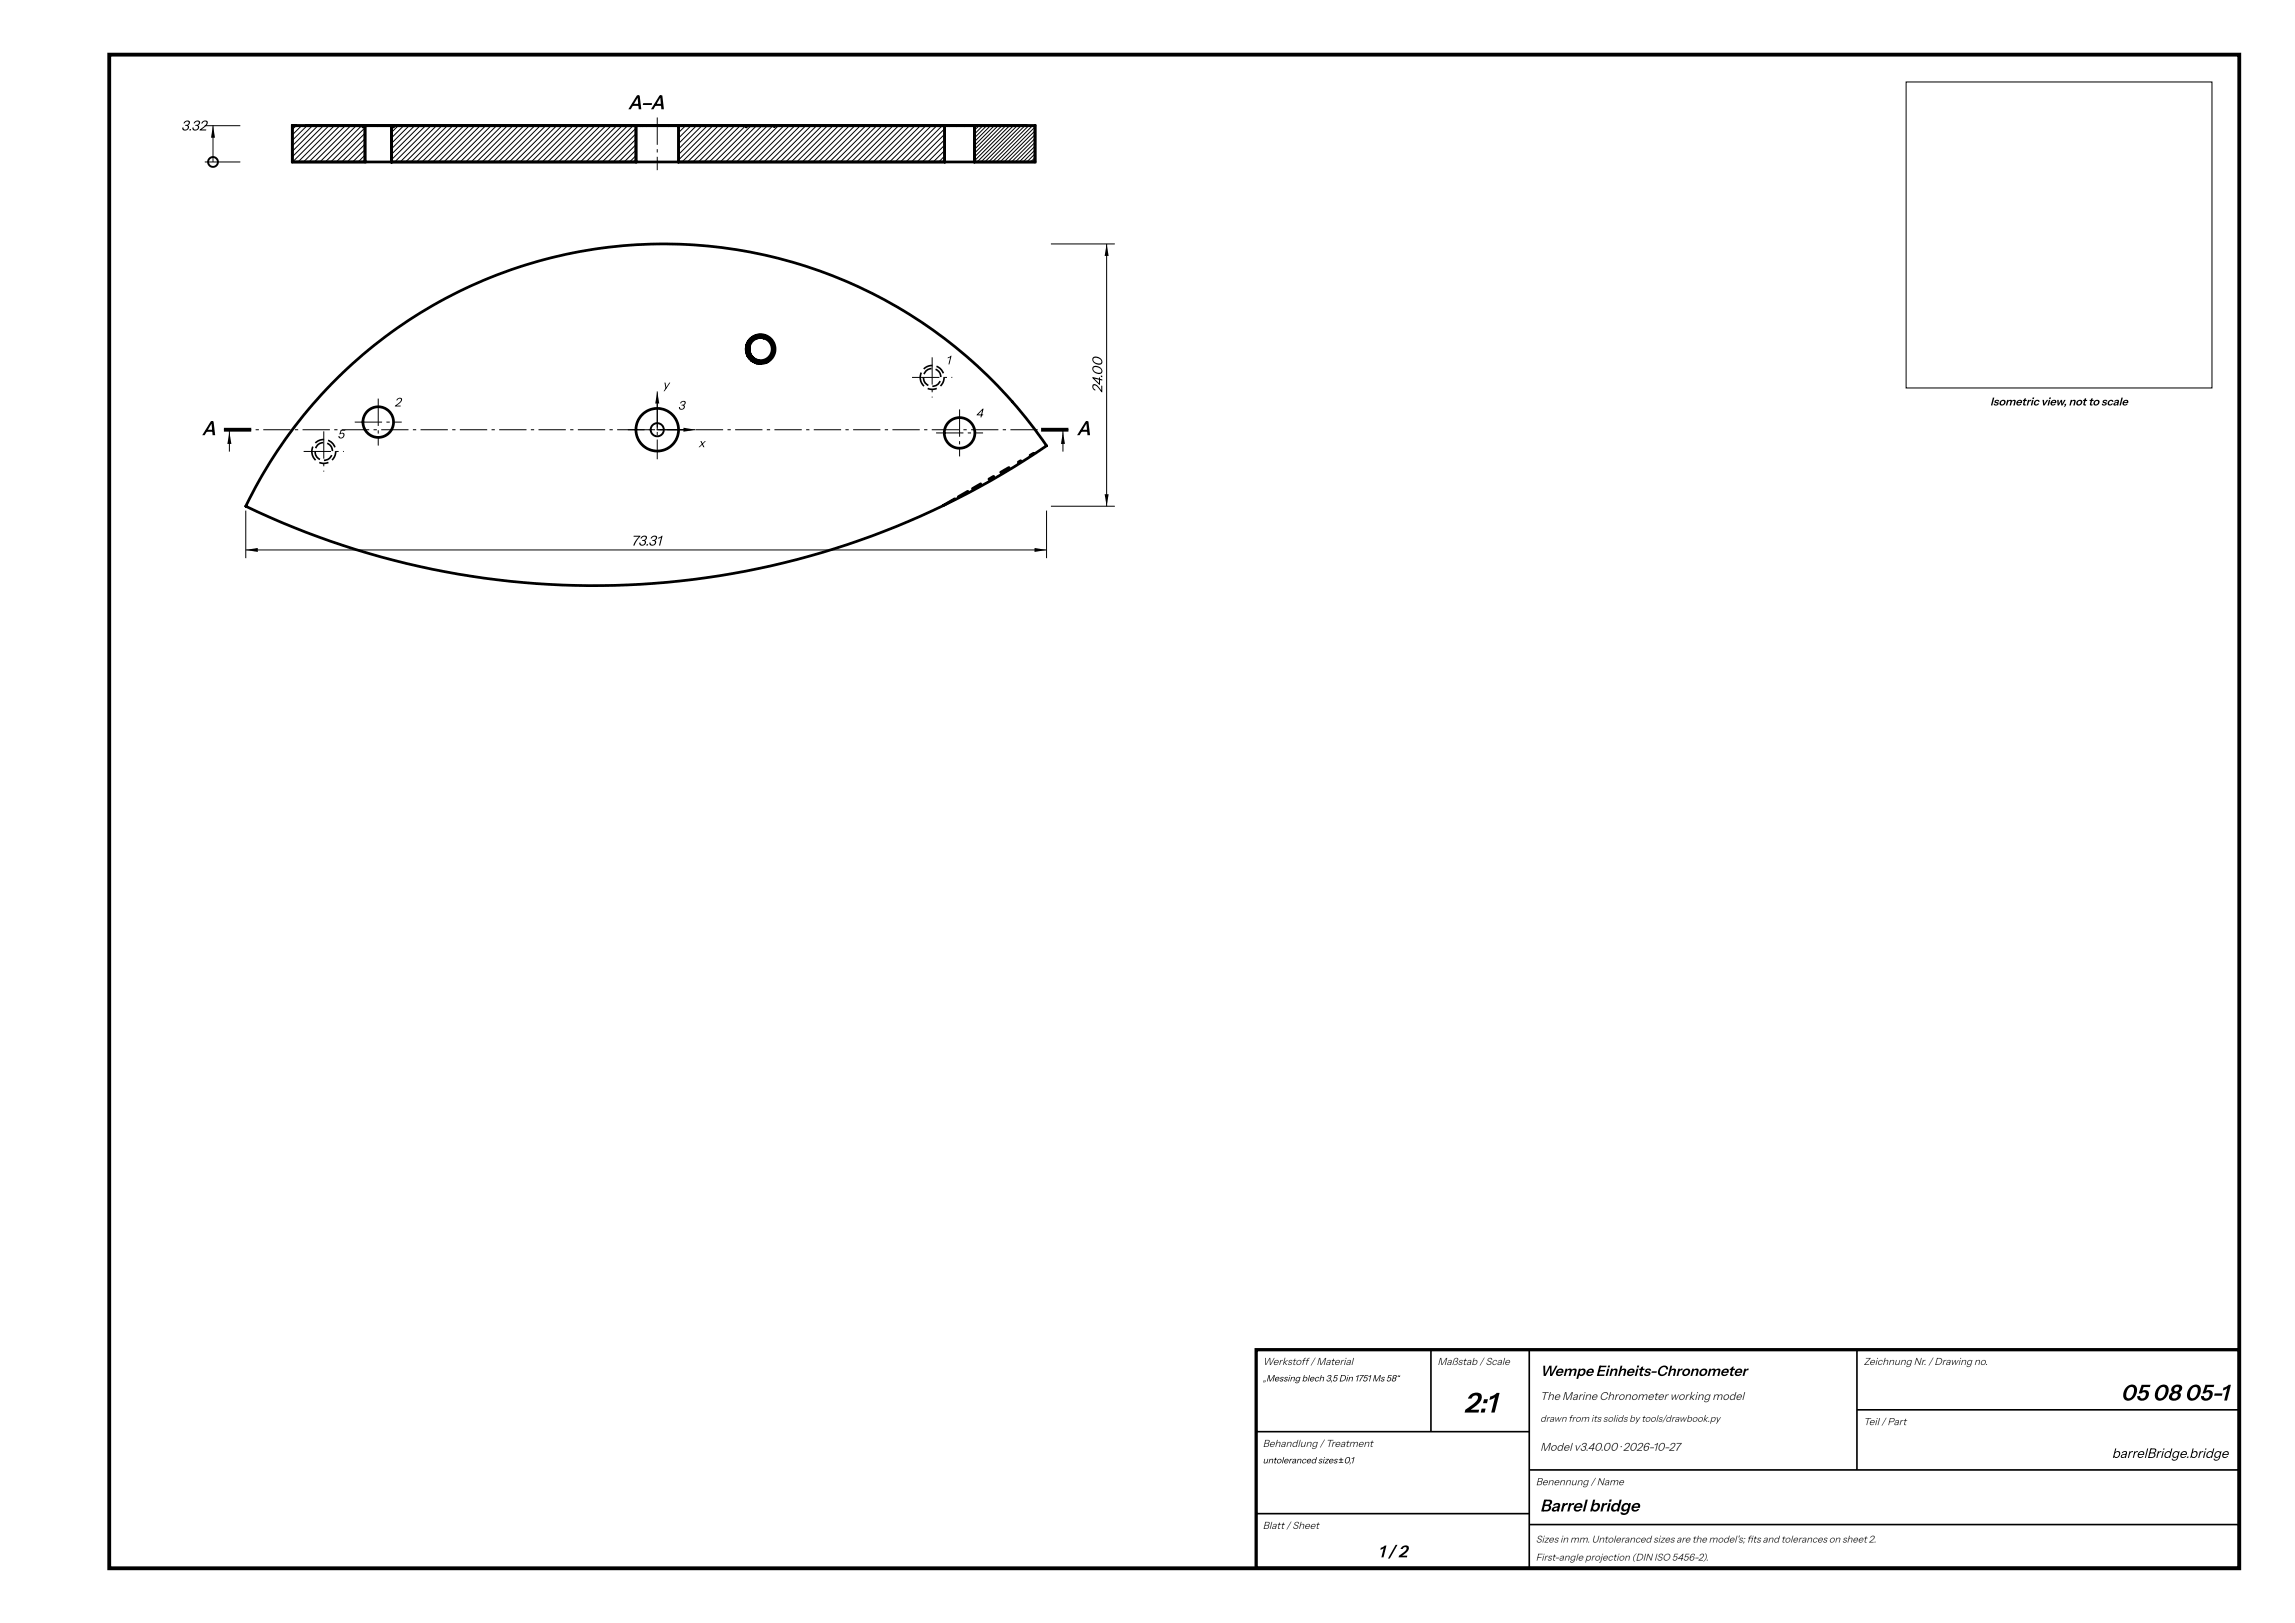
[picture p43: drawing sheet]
<svg xmlns="http://www.w3.org/2000/svg" width="420mm" height="297mm" viewBox="0 0 420 297" stroke-linecap="round" stroke-linejoin="round" font-family="sans-serif">
<defs><g id="words">
<text font-size="5.2" x="268" y="258.5">2:1</text>
<g font-size="4.1">
<text x="388.3" y="256.3">05</text>
<text x="394.1" y="256.3">08</text>
<text x="400" y="256.3">05-1</text>
</g>
<g font-size="3.6">
<text x="114.9" y="20">A–A</text>
<text x="36.9" y="79.6">A</text>
<text x="197.1" y="79.6">A</text>
</g>
<g font-size="3.1">
<text x="282" y="276.6">Barrel bridge</text>
<text x="252.3" y="285">1 / 2</text>
</g>
<text font-size="2.7" x="282" y="251.8">Wempe Einheits-Chronometer</text>
<g font-size="2.6">
<text x="33.1" y="23.9">3.32</text>
<text x="201.8" y="71.9" transform="rotate(-90 201.8 71.9)">24.00</text>
<text x="115.5" y="99.8">73.31</text>
</g>
<text font-size="2.5" x="386.7" y="266.8">barrelBridge.bridge</text>
<g font-size="2.3">
<text x="121.3" y="71.1">y</text>
<text x="173.2" y="66.7">1</text>
<text x="72.2" y="74.4">2</text>
<text x="124.1" y="75">3</text>
<text x="178.6" y="76.4">4</text>
<text x="61.8" y="80.2">5</text>
<text x="127.8" y="81.8">x</text>
</g>
<text font-size="2.1" x="364.4" y="74.2">Isometric view, not to scale</text>
<g font-size="2.1" fill="#333">
<text x="282" y="256.2">The Marine Chronometer working model</text>
<text x="282" y="265.5">Model v3.40.00 · 2026-10-27</text>
</g>
<g font-size="1.9" fill="#333">
<text x="231.2" y="249.8">Werkstoff / Material</text>
<text x="263.2" y="249.8">Maßstab / Scale</text>
<text x="341.2" y="249.8">Zeichnung Nr. / Drawing no.</text>
<text x="341.2" y="260.8">Teil / Part</text>
<text x="231.2" y="264.8">Behandlung / Treatment</text>
<text x="281.2" y="271.8">Benennung / Name</text>
<text x="231.2" y="279.8">Blatt / Sheet</text>
</g>
<g font-size="1.8" fill="#333">
<text x="282" y="260.2">drawn from its solids by tools/drawbook.py</text>
<text x="281.2" y="282.3">Sizes in mm. Untoleranced sizes are the model's; fts and tolerances on sheet 2.</text>
<text x="281.2" y="285.6">First-angle projection (DIN ISO 5456-2).</text>
<text x="319.8" y="282.3">i</text>
</g>
<g font-size="1.6">
<text x="231.2" y="252.8">„Messing blech 3,5 Din 1751 Ms 58“</text>
<text x="231.2" y="267.8">untoleranced sizes ±0,1</text>
</g>
</g></defs>
<g fill="none" stroke="#000" stroke-width=".5">
<path d="M53.5 23h13.3v6.6h-13.3zM66.5 23v.2M66.8 23v6.6h-13.3v-6.6h136v6.6h-122.6M71.7 23h44.7v6.6h-44.7zM71.7 23v6.6M72.1 23v.2M116.5 23v6.6M124.2 23h48.8v6.6h-48.8zM124.2 23v6.6M136.6 23v.2M141.9 23l-.1 .2M173 23v6.6"/>
<path d="M178.4 23h11.1v6.6h-11.1zM178.4 23v6.6M61.4 69.6a85 85 0 0 1 130.2 12l-8.1 5.1-8.4 4.7-8.8 4-8.9 3.5-9.2 2.9-9.4 2.3-9.4 1.6-9.6 1.1-9.6 .4-9.6-.3-9.6-.8-9.5-1.5-9.4-2.1-9.3-2.7-9-3.3-8.8-3.9a85 85 0 0 1 16.4-23zM136.8 62.9a2.64 2.64 0 0 0 .2 2.3M136.8 62.9a2.79 2.79 0 0 0 .2 2.3M136.8 62.9a2.64 2.64 0 0 1 4.7-.5 2.64 2.64 0 0 1-2.2 4.1l-.8-.1M136.8 62.9a2.48 2.48 0 0 1 4-1 2.48 2.48 0 0 1-.5 4.1 2.28 2.28 0 0 1-3.2-2.2M137 65.2l.6 .7M137.2 63.4l-.1 .4M137.2 63.4l-.1 .1M137.6 65.9l.9 .5M139.5 61.8a2.12 2.12 0 0 1 1.4 3.4 2.12 2.12 0 0 1-3.6-.6l-.2-.8"/>
<path d="M139.5 61.8h-.9M139.5 61.8a2.12 2.12 0 0 0-2.3 1.6M174.8 91.3l-2.1 1.2M177.2 89.9l-1.7 1M179.6 88.5l-1.5 .9M181.9 87.2l-.8 .5M184.7 85.6l-1.5 .8M186.9 84.3l-.4 .3M189.3 82.9l-.7 .4"/>
<circle cx="69.3" cy="77.2" r="2.8"/>
<circle cx="120.3" cy="78.6" r="3.9"/>
<circle cx="175.7" cy="79.2" r="2.8"/>
</g>
<g fill="none" stroke="#000" stroke-width=".18">
<path d="M349 15h56v56h-56zM37.5 29.6h6.5M37.5 23h6.5M39 23v6.6M54.2 23l-.7 .7M55.2 23l-1.7 1.7M56.2 23l-2.7 2.7M57.2 23l-3.7 3.7M58.2 23l-4.7 4.7M59.2 23l-5.7 5.7M60.2 23l-6.6 6.6M61.2 23l-6.6 6.6"/>
<path d="M62.2 23l-6.6 6.6M63.2 23l-6.6 6.6M64.2 23l-6.6 6.6M65.2 23l-6.6 6.6M66.2 23l-6.6 6.6M66.8 23.4l-6.2 6.2M66.8 24.4l-5.2 5.2M66.8 25.4l-4.2 4.2M66.8 26.4l-3.2 3.2M66.8 27.4l-2.2 2.2M66.8 28.4l-1.2 1.2M66.8 29.4l-.2 .2"/>
<path d="M71.9 23l-.2 .2M72.9 23l-1.2 1.2M73.9 23l-2.2 2.2M74.9 23l-3.2 3.2M75.9 23l-4.2 4.2M76.9 23l-5.2 5.2M77.9 23l-6.2 6.2M78.9 23l-6.6 6.6M79.9 23l-6.6 6.6M80.9 23l-6.6 6.6M81.9 23l-6.6 6.6M82.9 23l-6.6 6.6"/>
<path d="M83.9 23l-6.6 6.6M84.9 23l-6.6 6.6M85.9 23l-6.6 6.6M86.9 23l-6.6 6.6M87.9 23l-6.6 6.6M88.9 23l-6.6 6.6M89.9 23l-6.6 6.6M90.9 23l-6.6 6.6M91.9 23l-6.6 6.6M92.9 23l-6.6 6.6M93.9 23l-6.6 6.6M94.9 23l-6.6 6.6"/>
<path d="M95.9 23l-6.6 6.6M96.9 23l-6.6 6.6M97.9 23l-6.6 6.6M98.9 23l-6.6 6.6M99.9 23l-6.6 6.6M100.9 23l-6.6 6.6M101.9 23l-6.6 6.6M102.9 23l-6.6 6.6M103.9 23l-6.6 6.6M104.9 23l-6.6 6.6M105.9 23l-6.6 6.6M106.9 23l-6.6 6.6"/>
<path d="M107.9 23l-6.6 6.6M108.9 23l-6.6 6.6M109.9 23l-6.6 6.6M110.9 23l-6.6 6.6M111.9 23l-6.6 6.6M112.9 23l-6.6 6.6M113.9 23l-6.6 6.6M114.9 23l-6.6 6.6M115.9 23l-6.6 6.6M116.4 23.5l-6.1 6.1M116.4 24.5l-5.1 5.1M116.4 25.5l-4.1 4.1"/>
<path d="M116.4 26.5l-3.1 3.1M116.4 27.5l-2.1 2.1M116.4 28.5l-1.1 1.1M116.4 29.5l-.1 .1M124.5 23l-.3 .3M125.5 23l-1.3 1.3M126.5 23l-2.3 2.3M127.5 23l-3.3 3.3M128.5 23l-4.3 4.3M129.5 23l-5.3 5.3M130.5 23l-6.3 6.3M131.5 23l-6.6 6.6"/>
<path d="M132.5 23l-6.6 6.6M133.5 23l-6.6 6.6M134.5 23l-6.6 6.6M135.5 23l-6.6 6.6M136.5 23l-6.6 6.6M137.5 23l-6.6 6.6M138.5 23l-6.6 6.6M139.5 23l-6.6 6.6M140.5 23l-6.6 6.6M141.5 23l-6.6 6.6M142.5 23l-6.6 6.6M143.5 23l-6.6 6.6"/>
<path d="M144.5 23l-6.6 6.6M145.5 23l-6.6 6.6M146.5 23l-6.6 6.6M147.5 23l-6.6 6.6M148.5 23l-6.6 6.6M149.5 23l-6.6 6.6M150.5 23l-6.6 6.6M151.5 23l-6.6 6.6M152.5 23l-6.6 6.6M153.5 23l-6.6 6.6M154.5 23l-6.6 6.6M155.5 23l-6.6 6.6"/>
<path d="M156.5 23l-6.6 6.6M157.5 23l-6.6 6.6M158.5 23l-6.6 6.6M159.5 23l-6.6 6.6M160.5 23l-6.6 6.6M161.5 23l-6.6 6.6M162.5 23l-6.6 6.6M163.5 23l-6.6 6.6M164.5 23l-6.6 6.6M165.5 23l-6.6 6.6M166.5 23l-6.6 6.6M167.5 23l-6.6 6.6"/>
<path d="M168.5 23l-6.6 6.6M169.5 23l-6.6 6.6M170.5 23l-6.6 6.6M171.5 23l-6.6 6.6M172.5 23l-6.6 6.6M173 23.6l-6.1 6M173 24.6l-5.1 5M173 25.6l-4.1 4M173 26.6l-3.1 3M173 27.6l-2.1 2M173 28.6l-1.1 1M173 29.6h-.1"/>
<path d="M178.5 23l-.1 .1M179.2 23l-.8 .8M179.9 23l-1.5 1.5M180.6 23l-2.2 2.2M181.3 23l-2.9 2.9M182 23l-3.6 3.6M182.7 23l-4.3 4.3M183.4 23l-5 5M184.1 23l-5.7 5.7M184.8 23l-6.4 6.4M185.5 23l-6.6 6.6M186.2 23l-6.6 6.6"/>
<path d="M186.9 23l-6.6 6.6M187.6 23l-6.6 6.6M188.3 23l-6.6 6.6M189 23l-6.6 6.6M189.5 23.2l-6.4 6.4M189.5 23.9l-5.7 5.7M189.5 24.6l-5 5M189.5 25.3l-4.3 4.3M189.5 26l-3.6 3.6M189.5 26.7l-2.9 2.9M189.5 27.4l-2.2 2.2M189.5 28.1l-1.5 1.5"/>
<path d="M189.5 28.8l-.8 .8M189.5 29.5l-.1 .1M192.4 44.6h11.7M202.6 44.6v48M42 78.6v4M120.3 71.6v7h7M194.6 78.6v4M45 93.4v8.7M191.6 93.4v8.7M192.4 92.6h11.7M45 100.6h146.6"/>
</g>
<g fill="none" stroke="#000" stroke-width=".35">
<circle cx="39" cy="29.6" r=".9"/>
<circle cx="120.3" cy="78.6" r="1.2"/>
</g>
<g fill="#000">
<path d="M39 23l.4 2.2h-.8zM202.6 44.6l.4 2.2h-.7zM42 79l.4 2.2h-.8zM120.3 71.6l.4 2.2h-.7zM125.1 78.3l2.2 .3-2.2 .4zM194.6 79l.4 2.2h-.7zM202.3 90.4h.7l-.4 2.2zM45 100.6l2.2-.3v.7zM189.4 100.3l2.2 .3-2.2 .4z"/>
<path d="M120.2 21.5h.2v5h-.2zM120.2 27.3h.2v.6h-.2zM120.2 28.7h.2v2.4h-.2z"/>
<path d="M41 78.6h5v.1h-5zM46.8 78.6h.6v.1h-.6zM48.2 78.6h5v.1h-5zM54 78.6h.6v.1h-.6zM55.4 78.6h5v.1h-5zM61.2 78.6h.6v.1h-.6zM62.6 78.6h5v.1h-5zM68.4 78.6h.6v.1h-.6zM69.8 78.6h5v.1h-5zM75.6 78.6h.6v.1h-.6zM77 78.6h5v.1h-5zM82.8 78.6h.6v.1h-.6zM84.2 78.6h5v.1h-5zM90 78.6h.6v.1h-.6zM91.4 78.6h5v.1h-5zM97.2 78.6h.6v.1h-.6zM98.6 78.6h5v.1h-5zM104.4 78.6h.6v.1h-.6zM105.8 78.6h5v.1h-5zM111.6 78.6h.6v.1h-.6zM113 78.6h5v.1h-5zM118.8 78.6h.6v.1h-.6zM120.2 78.6h5v.1h-5zM126 78.6h.6v.1h-.6zM127.4 78.6h5v.1h-5zM133.2 78.6h.6v.1h-.6zM134.6 78.6h5v.1h-5zM140.4 78.6h.6v.1h-.6zM141.8 78.6h5v.1h-5zM147.6 78.6h.6v.1h-.6zM149 78.6h5v.1h-5zM154.8 78.6h.6v.1h-.6zM156.2 78.6h5v.1h-5zM162 78.6h.6v.1h-.6zM163.4 78.6h5v.1h-5zM169.2 78.6h.6v.1h-.6zM170.6 78.6h5v.1h-5zM176.4 78.6h.6v.1h-.6zM177.8 78.6h5v.1h-5zM183.6 78.6h.6v.1h-.6zM185 78.6h5v.1h-5zM190.8 78.6h.6v.1h-.6zM192.2 78.6h3.4v.1h-3.4z"/>
<path d="M59.2 78.9h.2v5h-.2zM59.2 84.7h.2v.6h-.2zM59.2 86.1h.2v.2h-.2z"/>
<path d="M65 77.2h5v.1h-5zM70.8 77.2h.6v.1h-.6zM72.2 77.2h1.4v.1h-1.4z"/>
<path d="M69.2 72.9h.1v5h-.1zM69.2 78.7h.1v.6h-.1zM69.2 80.1h.1v1.4h-.1z"/>
<path d="M114.9 78.6h5v.1h-5zM120.7 78.6h.6v.1h-.6zM122.1 78.6h3.6v.1h-3.6z"/>
<path d="M120.2 73.2h.2v5h-.2zM120.2 79h.2v.6h-.2zM120.2 80.4h.2v3.6h-.2z"/>
<path d="M138.7 65.8l.2 .1-.1 .3-.2-.1zM136.8 63.5h.3a2.04 2.04 0 0 0 .4 1.5l-.3 .2-.1-.3-.2-.7zM140.4 65.7l-.2 .3zM141.5 63.1l.3-.1 .1 .4 .1 .7-.1 .7-.3-.1 .1-.8zM140.5 65.9l-.2 .2zM138.3 61.5a2.45 2.45 0 0 1 1.7-.1l-.1 .3-.7-.1-.8 .2zM137.6 62l.2 .2-.4 .6-.2 .7-.3-.1a2.46 2.46 0 0 1 .7-1.4zM140.3 65.7l-.1 .3zM168.9 69.1h.3a1.33 1.33 0 0 0 .8 1.3l-.1 .3a1.61 1.61 0 0 1-1-1.6zM170.7 70.5a1.33 1.33 0 0 0 1.3-.8l.3 .1a1.61 1.61 0 0 1-1.6 1zM171.4 67.4a1.61 1.61 0 0 1 1 1.6h-.3a1.33 1.33 0 0 0-.9-1.3zM169.5 67.7l.3-.2 .8-.2v.3a1.33 1.33 0 0 0-1.3 .9l-.3-.1zM56.9 82.6h.3a1.95 1.95 0 0 0 .7 1.5l-.2 .2-.5-.6zM58.5 84.5l.8 .1 .8-.1 .1 .3-1.2 .1-.6-.1zM61.3 82.6h.3l-.1 .8-.6 .9-.2-.2a1.98 1.98 0 0 0 .6-1.5zM60.1 80.4a2.24 2.24 0 0 1 1.4 1.4l-.3 .1a1.95 1.95 0 0 0-1.2-1.2zM57.6 81l.6-.5 .7-.2h.4v.3a1.96 1.96 0 0 0-1.5 .6zM57.1 81.7l.3 .1-.2 .8h-.3zM57.5 82.6h.3a1.33 1.33 0 0 0 .9 1.3l-.2 .3a1.61 1.61 0 0 1-1-1.6zM59.3 84.1a1.33 1.33 0 0 0 1.3-.9l.3 .1a1.61 1.61 0 0 1-1.6 1.1zM60 81a1.61 1.61 0 0 1 1 1.5l-.3 .1a1.33 1.33 0 0 0-.9-1.3zM58.1 81.3l.7-.4 .4-.1v.3a1.33 1.33 0 0 0-1.3 1l-.2-.1zM168.3 69.1h.3a1.95 1.95 0 0 0 .7 1.4l-.2 .3-.5-.6zM169.9 71l.8 .1 .8-.2 .1 .3-1.2 .2-.6-.2zM172.7 69h.3l-.1 .8-.6 .9-.2-.2a1.98 1.98 0 0 0 .6-1.5zM171.5 66.9a2.24 2.24 0 0 1 1.4 1.4l-.3 .1a1.95 1.95 0 0 0-1.2-1.2zM169 67.4l.6-.4 .7-.2 .4-.1v.3a1.96 1.96 0 0 0-1.5 .6zM168.5 68.1l.3 .1-.2 .9h-.3z"/>
<path d="M167 69h5v.2h-5zM172.8 69h.6v.2h-.6zM174.2 69h.2v.2h-.2z"/>
<path d="M170.6 65.4h.2v5h-.2zM170.6 71.2h.2v.6h-.2zM170.6 72.6h.2v.1h-.2z"/>
<path d="M171.4 79.1h5v.2h-5zM177.2 79.1h.6v.2h-.6zM178.6 79.1h1.4v.2h-1.4z"/>
<path d="M175.6 74.9h.2v5h-.2zM175.6 80.7h.2v.6h-.2zM175.6 82.1h.2v1.4h-.2z"/>
<path d="M55.6 82.5h5v.2h-5zM61.4 82.5h.6v.2h-.6zM62.8 82.5h.2v.2h-.2z"/>
</g>
<path d="M20 10h390v277h-390zM41 78.6h5M190.6 78.6h5" fill="none" stroke="#000" stroke-width=".7" stroke-linecap="butt"/>
<path d="M230 247h180v40h-180z" fill="none" stroke="#000" stroke-width=".6"/>
<path d="M262 247v15M280 247v40M340 247v22M340 258h70M230 262h50M230 277h50M280 269h130M280 279h130" fill="none" stroke="#000" stroke-width=".3"/>
<use href="#words"/>
</svg>
